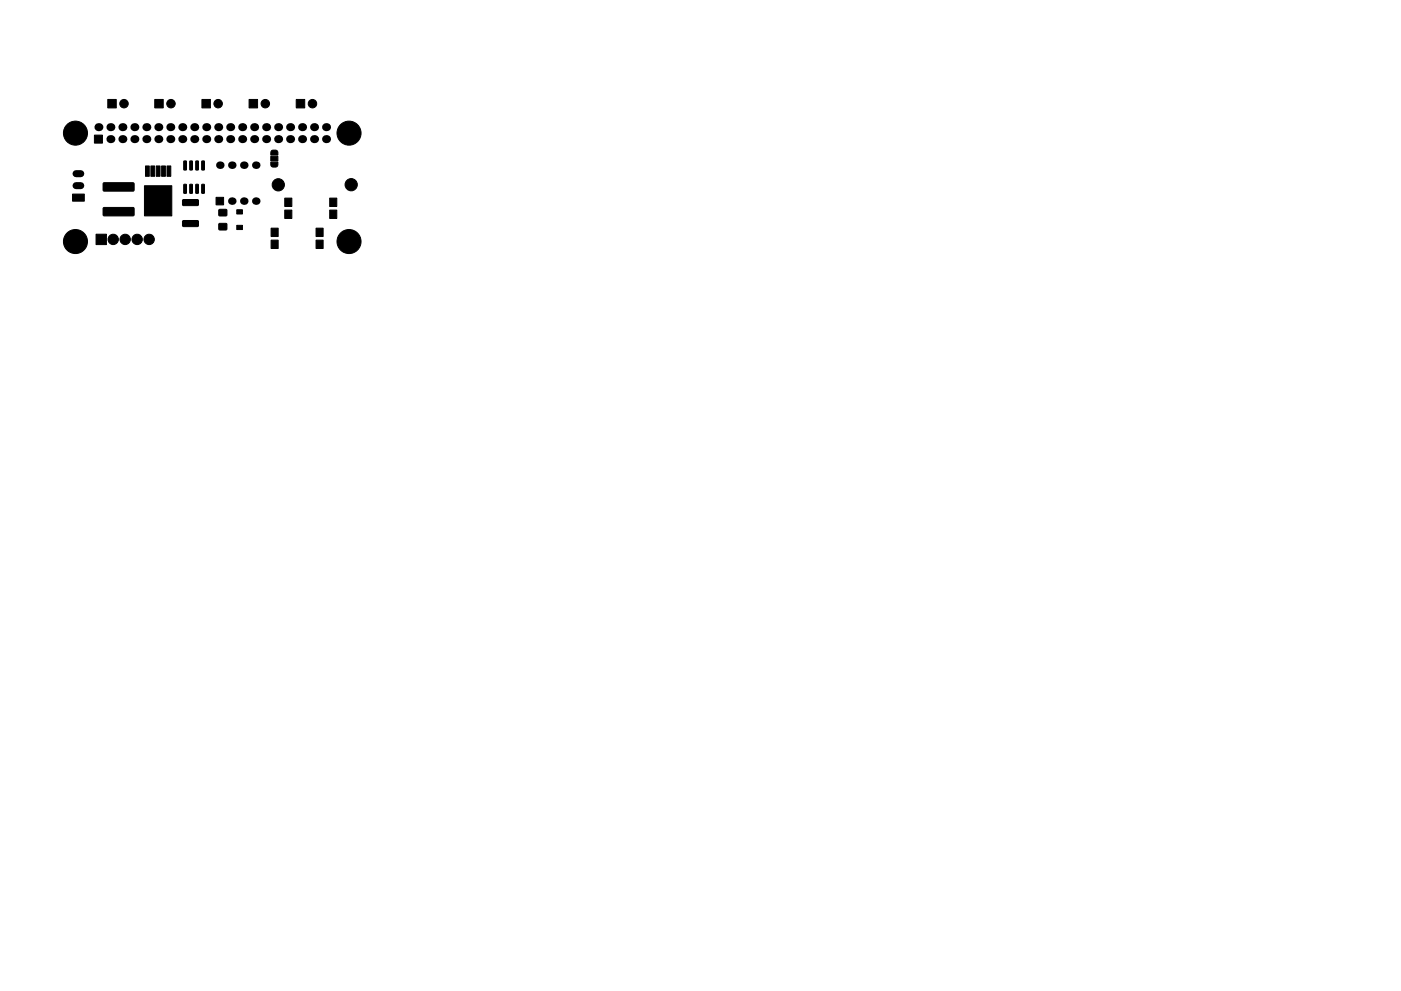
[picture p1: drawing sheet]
<svg xmlns="http://www.w3.org/2000/svg" width="297mm" height="210mm" viewBox="0 0 297 210" stroke-linecap="round" stroke-linejoin="round" font-family="sans-serif">
<g fill="#000" stroke="#000" stroke-width=".21">
<path d="M20 28.7h1.7v1.7h-1.7zM22.8 21.1h1.8v1.8h-1.8zM21.9 38.8h6.3l.2 .2v1.4l-.2 .2h-6.2l-.2-.3zM30.6 39.4h5.8v6.4h-5.8zM30.8 35.2h.8v2.2h-.8zM32 35.2h.8v2.2h-.8zM32.8 21.1h1.8v1.8h-1.8zM33.1 35.2h.8v2.2h-.8zM34.3 35.2h.8v2.2h-.8zM35.4 35.2h.8v2.2h-.8zM39 39.1l.5 .1v1.7l-.1 .1-.5-.1zM39 34.2l.5 .1v1.7l-.1 .1-.5-.1z"/>
<path d="M40.3 39.1l.5 .1v1.7l-.1 .1-.5-.1zM40.3 34.2l.5 .1v1.7l-.1 .1-.5-.1zM41.5 39.1l.6 .1v1.7l-.1 .1-.5-.1zM41.5 34.2l.6 .1v1.7l-.1 .1-.5-.1zM42.8 21.1h1.8v1.8h-1.8zM42.8 39.1l.6 .1v1.7l-.2 .1-.4-.1zM42.8 34.2l.6 .1v1.7l-.2 .1-.4-.1zM52.8 21.1h1.8v1.8h-1.8zM57.4 33.1h1.5v1h-1.5zM57.6 32l.3-.2 .8 .1 .2 .3v.7h-1.5zM57.4 34.4h1.5l-.1 .8-.3 .2h-.8l-.3-.3zM62.8 21.1h1.8v1.8h-1.8z"/>
<path d="M15.4 41.2h2.5v1.5h-2.5zM20.4 49.7h2.2v2.2h-2.2zM21.9 44.1l6.3-.1 .2 .2v1.4l-.2 .2h-6.2l-.2-.2zM38.8 42.4l3.1-.1 .2 .2v1l-.3 .1h-2.9l-.2-.2zM38.8 46.9l3.1-.1 .2 .2v.9l-.3 .2h-2.9l-.2-.2zM45.8 41.9h1.6v1.6h-1.6zM46.4 44.5h1.6l.1 1.2-1.6 .1zM46.4 47.5l1.6-.1 .1 1.3h-1.6zM50.2 47.8h1.2v.9h-1.2zM50.2 44.5h1.2v.9h-1.2zM57.5 50.9h1.5v1.8h-1.5zM57.5 48.4h1.5v1.8h-1.5z"/>
<path d="M60.4 44.6h1.5v1.8h-1.5zM60.4 42h1.5v1.8h-1.5zM67 48.4h1.5v1.8h-1.5zM67 50.9h1.5v1.8h-1.5zM69.9 42h1.5v1.8h-1.5zM69.9 44.6h1.5v1.8h-1.5z"/>
<circle cx="16" cy="28.2" r="2.55"/>
<circle cx="26.3" cy="22" r=".9"/>
<circle cx="36.2" cy="22" r=".9"/>
<circle cx="46.2" cy="22" r=".9"/>
<circle cx="56.2" cy="22" r=".9"/>
<circle cx="59" cy="39.2" r="1.3"/>
<circle cx="66.2" cy="22" r=".9"/>
<circle cx="74" cy="28.2" r="2.55"/>
<circle cx="74.5" cy="39.2" r="1.3"/>
<circle cx="16" cy="51.2" r="2.55"/>
<circle cx="24" cy="50.8" r="1.1"/>
<circle cx="26.5" cy="50.8" r="1.1"/>
<circle cx="29.1" cy="50.8" r="1.1"/>
<circle cx="31.6" cy="50.8" r="1.1"/>
<circle cx="74" cy="51.2" r="2.55"/>
</g>
<path d="M16.1 39.4h1M16.1 36.8h1" fill="none" stroke="#000" stroke-width="1.5"/>
<g fill="#000">
<circle cx="20.9" cy="27" r=".85"/>
<circle cx="23.4" cy="27" r=".85"/>
<circle cx="23.4" cy="29.5" r=".85"/>
<circle cx="25.9" cy="29.5" r=".85"/>
<circle cx="25.9" cy="27" r=".85"/>
<circle cx="28.5" cy="27" r=".85"/>
<circle cx="28.5" cy="29.5" r=".85"/>
<circle cx="31" cy="27" r=".85"/>
<circle cx="31" cy="29.5" r=".85"/>
<circle cx="33.6" cy="27" r=".85"/>
<circle cx="33.6" cy="29.5" r=".85"/>
<circle cx="36.1" cy="27" r=".85"/>
<circle cx="36.1" cy="29.5" r=".85"/>
<circle cx="38.6" cy="27" r=".85"/>
<circle cx="38.6" cy="29.5" r=".85"/>
<circle cx="41.2" cy="27" r=".85"/>
<circle cx="41.2" cy="29.5" r=".85"/>
<circle cx="43.7" cy="29.5" r=".85"/>
<circle cx="43.7" cy="27" r=".85"/>
<circle cx="46.3" cy="29.5" r=".85"/>
<circle cx="46.3" cy="27" r=".85"/>
<circle cx="46.6" cy="35" r=".8"/>
<circle cx="48.8" cy="27" r=".85"/>
<circle cx="48.8" cy="29.5" r=".85"/>
<circle cx="49.1" cy="35" r=".8"/>
<circle cx="51.3" cy="27" r=".85"/>
<circle cx="51.3" cy="29.5" r=".85"/>
<circle cx="51.7" cy="35" r=".8"/>
<circle cx="53.9" cy="27" r=".85"/>
<circle cx="53.9" cy="29.5" r=".85"/>
<circle cx="54.2" cy="35" r=".8"/>
<circle cx="56.4" cy="27" r=".85"/>
<circle cx="56.4" cy="29.5" r=".85"/>
<circle cx="59" cy="29.5" r=".85"/>
<circle cx="59" cy="27" r=".85"/>
<circle cx="61.5" cy="29.5" r=".85"/>
<circle cx="61.5" cy="27" r=".85"/>
<circle cx="64" cy="27" r=".85"/>
<circle cx="64" cy="29.5" r=".85"/>
<circle cx="66.6" cy="29.5" r=".85"/>
<circle cx="66.6" cy="27" r=".85"/>
<circle cx="69.1" cy="27" r=".85"/>
<circle cx="69.1" cy="29.5" r=".85"/>
<circle cx="49.1" cy="42.7" r=".8"/>
<circle cx="51.7" cy="42.7" r=".8"/>
<circle cx="54.2" cy="42.7" r=".8"/>
</g>
</svg>
